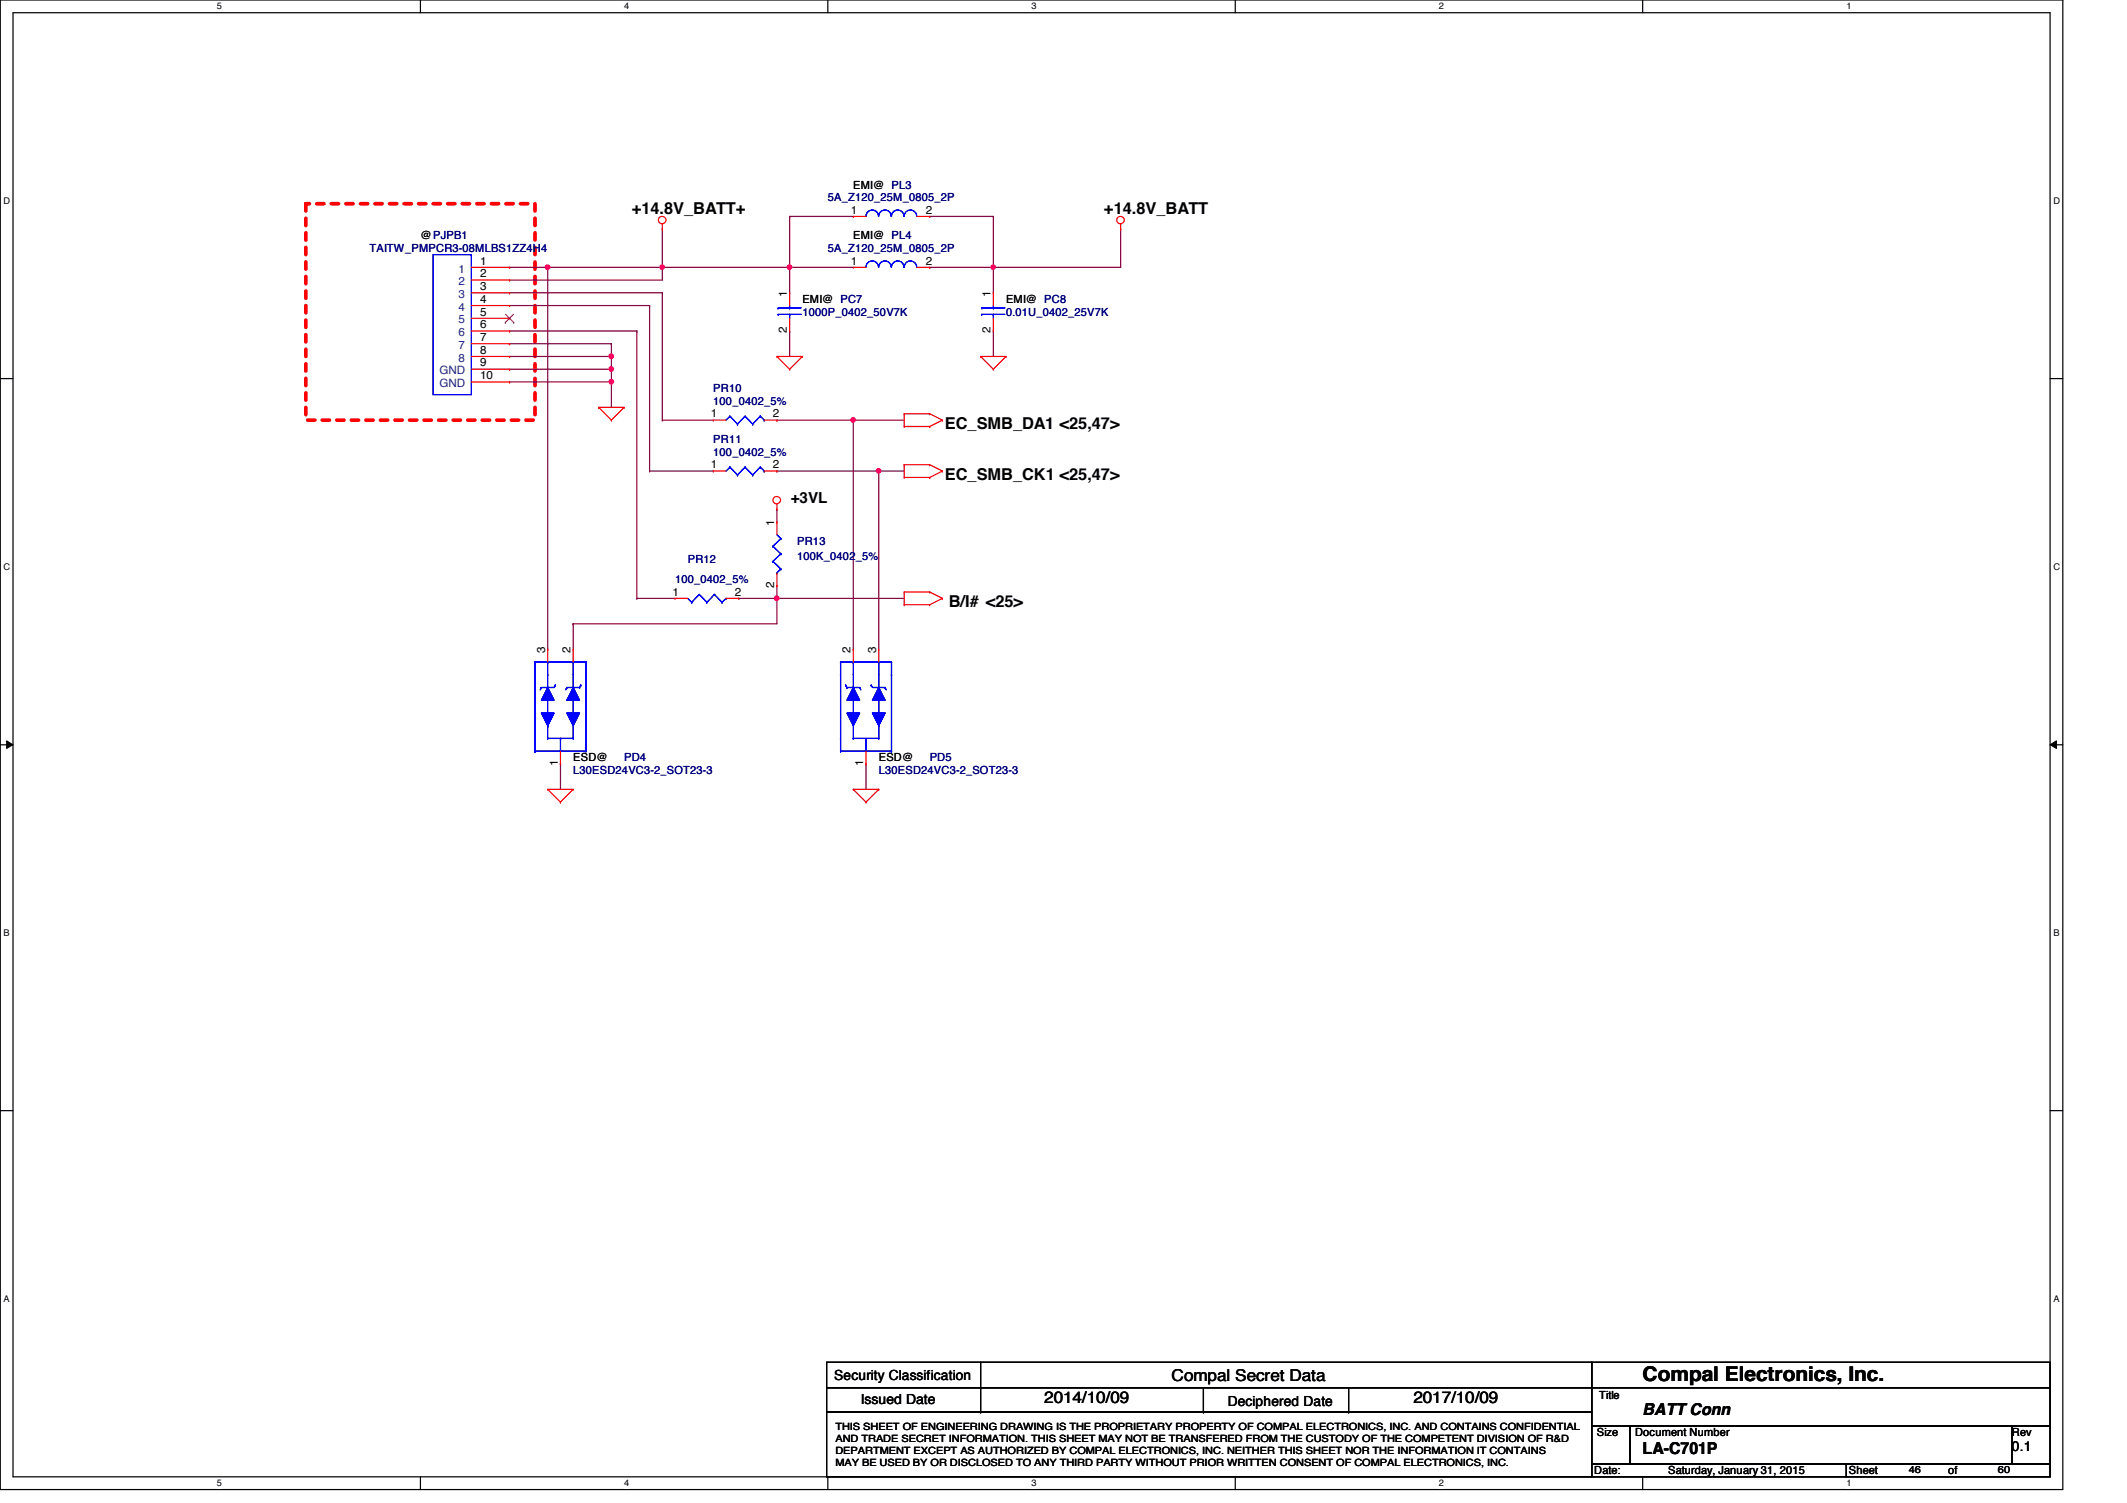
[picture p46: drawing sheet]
<svg xmlns="http://www.w3.org/2000/svg" width="297mm" height="210mm" viewBox="0 0 297 210" stroke-linecap="round" stroke-linejoin="round" font-family="sans-serif">
<defs><g id="words">
<text font-size="2.8" x="229.4" y="192.9">Compal Electronics, Inc.</text>
<g font-size="2.3">
<text x="88.2" y="29.8">+14.8V_BATT+</text>
<text x="154.2" y="29.8">+14.8V_BATT</text>
<text x="131.9" y="59.9">EC_SMB_DA1 &lt;25,47&gt;</text>
<text x="131.9" y="67">EC_SMB_CK1 &lt;25,47&gt;</text>
<text x="132.5" y="84.8">B/I# &lt;25&gt;</text>
<text x="145.8" y="195.9">2014/10/09</text>
<text x="163.6" y="192.9">Compal Secret Data</text>
<text x="197.4" y="195.9">2017/10/09</text>
<text x="229.4" y="197.7">BATT Conn</text>
<text x="229.4" y="203">LA-C701P</text>
</g>
<text font-size="2.1" x="110.4" y="70.3">+3VL</text>
<g font-size="1.9">
<text x="116.5" y="192.7">Security Classification</text>
<text x="120.2" y="196.1">Issued Date</text>
<text x="171.4" y="196.3">Deciphered Date</text>
<text x="281" y="202.7">0.1</text>
</g>
<g font-size="1.6" fill="#000080">
<text x="115.6" y="28.1">5A_Z120_25M_0805_2P</text>
<text x="51.6" y="35.2">TAITW_PMPCR3-08MLBS1ZZ4H4</text>
<text x="115.6" y="35.2">5A_Z120_25M_0805_2P</text>
<text x="112.1" y="44.1">1000P_0402_50V7K</text>
<text x="140.5" y="44.1">0.01U_0402_25V7K</text>
<text x="99.6" y="54.8">PR10</text>
<text x="99.6" y="56.6">100_0402_5%</text>
<text x="99.6" y="61.9">PR11</text>
<text x="99.6" y="63.7">100_0402_5%</text>
<text x="111.3" y="76.1">PR13</text>
<text x="94.3" y="81.4">100_0402_5%</text>
<text x="96.1" y="78.6">PR12</text>
<text x="111.3" y="78.2">100K_0402_5%</text>
<text x="87.2" y="106.3">PD4</text>
<text x="129.8" y="106.3">PD5</text>
<text x="80" y="108.1">L30ESD24VC3-2_SOT23-3</text>
<text x="122.7" y="108.1">L30ESD24VC3-2_SOT23-3</text>
</g>
<g font-size="1.6">
<text x="118.8" y="29.8">1</text>
<text x="119.2" y="26.3">EMI@ PL3</text>
<text x="129.3" y="29.8">2</text>
<text x="58.7" y="33.4">@PJPB1</text>
<text x="119.2" y="33.4">EMI@ PL4</text>
<text x="67.1" y="37">1</text>
<text x="67.1" y="40.5">3</text>
<text x="67.1" y="38.7">2</text>
<text x="109.9" y="41.4" transform="rotate(-90 109.9 41.4)">1</text>
<text x="118.8" y="37">1</text>
<text x="129.3" y="37">2</text>
<text x="138.3" y="41.4" transform="rotate(-90 138.3 41.4)">1</text>
<text x="67.1" y="42.3">4</text>
<text x="67.1" y="44.1">5</text>
<text x="67.1" y="45.8">6</text>
<text x="67.1" y="47.6">7</text>
<text x="109.9" y="46.6" transform="rotate(-90 109.9 46.6)">2</text>
<text x="112.1" y="42.3">EMI@ PC7</text>
<text x="138.3" y="46.6" transform="rotate(-90 138.3 46.6)">2</text>
<text x="140.5" y="42.3">EMI@ PC8</text>
<text x="67.1" y="49.4">8</text>
<text x="67.1" y="51.2">9</text>
<text x="67.1" y="53">10</text>
<text x="99.3" y="58.3">1</text>
<text x="107.9" y="58.3">2</text>
<text x="99.3" y="65.4">1</text>
<text x="107.9" y="65.4">2</text>
<text x="108.1" y="73.4" transform="rotate(-90 108.1 73.4)">1</text>
<text x="93.9" y="83.2">1</text>
<text x="102.6" y="83.2">2</text>
<text x="108.1" y="82.1" transform="rotate(-90 108.1 82.1)">2</text>
<text x="76.1" y="91.2" transform="rotate(-90 76.1 91.2)">3</text>
<text x="79.7" y="91.2" transform="rotate(-90 79.7 91.2)">2</text>
<text x="118.8" y="91.2" transform="rotate(-90 118.8 91.2)">2</text>
<text x="122.3" y="91.2" transform="rotate(-90 122.3 91.2)">3</text>
<text x="77.9" y="107" transform="rotate(-90 77.9 107)">1</text>
<text x="80" y="106.3">ESD@</text>
<text x="120.6" y="107" transform="rotate(-90 120.6 107)">1</text>
<text x="122.7" y="106.3">ESD@</text>
<text x="223.3" y="195.4">Title</text>
<text x="223" y="200.6">Size</text>
<text x="228.3" y="200.6">Document Number</text>
<text x="281" y="200.6">Rev</text>
<text x="222.6" y="205.9">Date:</text>
<text x="233" y="205.9">Saturday, January 31, 2015</text>
<text x="258.2" y="205.9">Sheet</text>
<text x="272.1" y="205.9">of</text>
</g>
<g font-size="1.6" fill="#004080">
<text x="64" y="38.1">1</text>
<text x="64" y="41.6">3</text>
<text x="64" y="39.8">2</text>
<text x="64" y="43.4">4</text>
<text x="64" y="45.2">5</text>
<text x="64" y="46.9">6</text>
<text x="61.4" y="52.3">GND</text>
<text x="64" y="48.7">7</text>
<text x="64" y="50.5">8</text>
<text x="61.4" y="54.1">GND</text>
</g>
<g font-size="1.4">
<text x="116.7" y="199.7">THIS SHEET OF ENGINEERING DRAWING IS THE PROPRIETARY PROPERTY OF COMPAL ELECTRONICS, INC. AND CONTAINS CONFIDENTIAL</text>
<text x="116.7" y="201.4">AND TRADE SECRET INFORMATION. THIS SHEET MAY NOT BE TRANSFERED FROM THE CUSTODY OF THE COMPETENT DIVISION OF R&amp;D</text>
<text x="116.7" y="203">DEPARTMENT EXCEPT AS AUTHORIZED BY COMPAL ELECTRONICS, INC. NEITHER THIS SHEET NOR THE INFORMATION IT CONTAINS</text>
<text x="116.7" y="204.7">MAY BE USED BY OR DISCLOSED TO ANY THIRD PARTY WITHOUT PRIOR WRITTEN CONSENT OF COMPAL ELECTRONICS, INC.</text>
<text x="266.6" y="205.8">46</text>
<text x="279" y="205.8">60</text>
</g>
<g font-size="1.3">
<text x="30.3" y="1.3">5</text>
<text x="87.2" y="1.3">4</text>
<text x="144.1" y="1.3">3</text>
<text x="201" y="1.3">2</text>
<text x="257.8" y="1.3">1</text>
<text x=".5" y="28.4">D</text>
<text x="286.8" y="28.4">D</text>
<text x=".5" y="79.5">C</text>
<text x="286.8" y="79.5">C</text>
<text x=".5" y="130.7">B</text>
<text x="286.8" y="130.7">B</text>
<text x=".5" y="181.8">A</text>
<text x="286.8" y="181.8">A</text>
<text x="30.3" y="207.6">5</text>
<text x="87.2" y="207.6">4</text>
<text x="144.1" y="207.6">3</text>
<text x="201" y="207.6">2</text>
<text x="257.8" y="207.6">1</text>
</g>
</g></defs>
<path d="M0 0h288.1v208h-288.1zM1.8 1.8h284.5v204.4h-284.5z" fill="none" stroke="#000" stroke-width=".17"/>
<g fill="#fff">
<path d="M30.3 .2h.6v1.4h-.6z"/>
<path d="M30.3 206.4h.6v1.4h-.6z"/>
</g>
<path d="M58.7 0v1.8M58.7 206.2v1.8" fill="none" stroke="#000" stroke-width=".17"/>
<g fill="#fff">
<path d="M87.2 .2h.6v1.4h-.6z"/>
<path d="M87.2 206.4h.6v1.4h-.6z"/>
</g>
<path d="M115.6 0v1.8M115.6 206.2v1.8" fill="none" stroke="#000" stroke-width=".17"/>
<g fill="#fff">
<path d="M144.1 .2h.6v1.4h-.6z"/>
<path d="M144.1 206.4h.6v1.4h-.6z"/>
</g>
<path d="M172.5 0v1.8M172.5 206.2v1.8" fill="none" stroke="#000" stroke-width=".17"/>
<g fill="#fff">
<path d="M201 .2h.6v1.4h-.6z"/>
<path d="M201 206.4h.6v1.4h-.6z"/>
</g>
<path d="M229.4 0v1.8M229.4 206.2v1.8" fill="none" stroke="#000" stroke-width=".17"/>
<g fill="#fff">
<path d="M257.8 .2h.7v1.4h-.7z"/>
<path d="M257.8 206.4h.7v1.4h-.7z"/>
<path d="M.5 27.3h.9v1.4h-.9z"/>
<path d="M286.8 27.3h.9v1.4h-.9z"/>
<path d="M.5 78.4h.9v1.4h-.9z"/>
<path d="M286.8 78.4h.9v1.4h-.9z"/>
</g>
<path d="M0 52.9h1.8M286.3 52.9h1.8" fill="none" stroke="#000" stroke-width=".17"/>
<g fill="#fff">
<path d="M.5 129.5h.8v1.4h-.8z"/>
<path d="M286.8 129.5h.8v1.4h-.8z"/>
</g>
<path d="M0 104h1.8M286.3 104h1.8" fill="none" stroke="#000" stroke-width=".17"/>
<path d="M.9 103.5l.9 .5-.9 .5zM286.3 104l.9-.5v1z" fill="#000"/>
<path d="M.9 103.5l.9 .5-.9 .5zM286.3 104l.9-.5v1z" fill="none" stroke="#000" stroke-width=".14"/>
<g fill="#fff">
<path d="M.5 180.6h.8v1.4h-.8z"/>
<path d="M286.8 180.6h.8v1.4h-.8z"/>
</g>
<path d="M0 155.1h1.8M286.3 155.1h1.8" fill="none" stroke="#000" stroke-width=".17"/>
<path d="M42.7 28.4h32v30.3h-32z" fill="none" stroke="#f00" stroke-width=".51" stroke-dasharray="1 1"/>
<g fill="none" stroke="#800040" stroke-width=".17">
<path d="M110.3 37.3h.1M110.3 30.2h.1M110.3 37.3h8.9M110.3 30.2v10.7M110.3 30.2h8.9M129.8 37.3h.1M129.8 37.3h8.9M138.7 37.3h.1M138.7 37.3v3.6M110.3 46.2h.1M110.3 46.2v3.6M138.7 46.2h.1"/>
<path d="M138.7 46.2v3.6"/>
</g>
<circle cx="110.2" cy="37.3" r=".32" fill="#f0f"/>
<circle cx="110.2" cy="37.3" r=".32" fill="none" stroke="#f0f" stroke-width=".17"/>
<path d="M129.8 30.2h.1M129.8 30.2h8.9M138.7 30.2h.1M138.7 30.2v7.1" fill="none" stroke="#800040" stroke-width=".17"/>
<circle cx="138.7" cy="37.3" r=".32" fill="#f0f"/>
<circle cx="138.7" cy="37.3" r=".32" fill="none" stroke="#f0f" stroke-width=".17"/>
<path d="M71.2 51.6h.1M71.2 51.6h14.2" fill="none" stroke="#800040" stroke-width=".17"/>
<circle cx="85.4" cy="51.5" r=".32" fill="#f0f"/>
<circle cx="85.4" cy="51.5" r=".32" fill="none" stroke="#f0f" stroke-width=".17"/>
<path d="M71.2 53.3h.1M85.4 49.8h.1M85.4 51.6h.1M85.4 49.8v3.5h-14.2M119.2 58.7h.1M119.2 58.7v32M80 87.1h.1M80 87.1v3.6M108.5 83.6h.1M108.5 83.6v3.5h-28.5" fill="none" stroke="#800040" stroke-width=".17"/>
<circle cx="119.1" cy="58.6" r=".32" fill="#f0f"/>
<circle cx="119.1" cy="58.6" r=".32" fill="none" stroke="#f0f" stroke-width=".17"/>
<path d="M108.5 58.7h.1M108.5 58.7h10.7M122.7 65.8h.1M122.7 65.8v24.9" fill="none" stroke="#800040" stroke-width=".17"/>
<circle cx="122.7" cy="65.8" r=".32" fill="#f0f"/>
<circle cx="122.7" cy="65.8" r=".32" fill="none" stroke="#f0f" stroke-width=".17"/>
<g fill="none" stroke="#800040" stroke-width=".17">
<path d="M71.2 39.1h.1M71.2 39.1h21.3M76.5 37.3h.1M76.5 37.3h16M71.2 42.7h.1M71.2 48h.1M71.2 49.8h.1M71.2 42.7h19.5M71.2 48h14.2M85.4 48h.1M85.4 48v1.8h-14.2M90.7 42.7h.1"/>
<path d="M90.7 42.7v23.1M108.5 65.8h.1M108.5 65.8h14.2"/>
</g>
<circle cx="85.4" cy="49.8" r=".32" fill="#f0f"/>
<circle cx="85.4" cy="49.8" r=".32" fill="none" stroke="#f0f" stroke-width=".17"/>
<path d="M92.5 32h.1M92.5 32v5.3" fill="none" stroke="#800040" stroke-width=".17"/>
<circle cx="92.5" cy="37.3" r=".32" fill="#f0f"/>
<circle cx="92.5" cy="37.3" r=".32" fill="none" stroke="#f0f" stroke-width=".17"/>
<path d="M85.4 53.3h.1M85.4 53.3v3.6M119.2 58.7h.1M119.2 58.7h7.1M90.7 65.8h.1M90.7 65.8h8.9M122.7 65.8h.1M122.7 65.8h3.6M120.9 106.7h.1M120.9 106.7v3.5" fill="none" stroke="#800040" stroke-width=".17"/>
<circle cx="85.4" cy="53.3" r=".32" fill="#f0f"/>
<circle cx="85.4" cy="53.3" r=".32" fill="none" stroke="#f0f" stroke-width=".17"/>
<path d="M71.2 46.2h.1M71.2 46.2h17.7M88.9 46.2h.1M88.9 46.2v37.4M108.5 83.6h.1M108.5 83.6h17.8" fill="none" stroke="#800040" stroke-width=".17"/>
<circle cx="108.5" cy="83.5" r=".32" fill="#f0f"/>
<circle cx="108.5" cy="83.5" r=".32" fill="none" stroke="#f0f" stroke-width=".17"/>
<path d="M76.5 37.3h.1M76.5 37.3v53.4M92.5 37.3h.1M92.5 37.3v1.8" fill="none" stroke="#800040" stroke-width=".17"/>
<circle cx="76.5" cy="37.3" r=".32" fill="#f0f"/>
<circle cx="76.5" cy="37.3" r=".32" fill="none" stroke="#f0f" stroke-width=".17"/>
<g fill="none" stroke="#800040" stroke-width=".17">
<path d="M71.2 37.3h.1M71.2 37.3h5.3M92.5 37.3h.1M92.5 37.3h17.8M138.7 37.3h.1M156.5 32h.1M156.5 32v5.3h-17.8M71.2 40.9h.1M71.2 40.9h21.3M92.5 40.9h.1M92.5 58.7h.1M92.5 40.9v17.8"/>
<path d="M92.5 58.7h7.1M108.5 71.1h.1M108.5 71.1v1.8M88.9 83.6h.1M88.9 83.6h5.4M103.2 83.6h.1M108.5 81.8h.1M108.5 81.8v1.8h-5.3M78.3 106.7h.1M78.3 106.7v3.5"/>
</g>
<g fill="none" stroke="#f00" stroke-width=".17">
<path d="M92.5 32h.1M92.5 31.3v.7M119.2 37.3h.1M119.2 37.3h1.7M128.1 37.3h1.7M129.8 37.3h.1M156.5 32h.1M156.5 31.3v.7M83.6 56.9h.1M83.6 56.9h3.6M83.6 56.9l1.8 1.8M85.4 58.7h.1"/>
<path d="M87.2 56.9h.1M87.2 56.9l-1.8 1.8M108.5 49.8h.1M108.5 49.8h3.6M108.5 49.8l1.8 1.8M110.3 51.6h.1M112.1 49.8h.1M112.1 49.8l-1.8 1.8M126.3 59.6h.1M126.3 57.8h.1M126.3 57.8v1.8M126.3 57.8h3.5"/>
<path d="M126.3 59.6h3.5M129.8 57.8h.1M129.8 59.6h.1M129.8 57.8l1.8 .9M131.6 58.7h.1M131.6 58.7l-1.8 .9M136.9 49.8h.1M136.9 49.8h3.6M136.9 49.8l1.8 1.8M138.7 51.6h.1M140.5 49.8h.1M140.5 49.8l-1.8 1.8"/>
<path d="M108.5 71.1h.1M108.5 70.4v.7M126.3 66.7h.1M126.3 64.9h.1M126.3 64.9h3.5M126.3 66.7h3.5M126.3 64.9v1.8M129.8 64.9h.1M129.8 66.7h.1M129.8 64.9l1.8 .9M131.6 65.8h.1M131.6 65.8l-1.8 .9"/>
<path d="M126.3 82.7h.1M126.3 84.5h.1M126.3 82.7v1.8M126.3 82.7h3.5M126.3 84.5h3.5M129.8 82.7h.1M129.8 84.5h.1M129.8 82.7l1.8 .9M131.6 83.6h.1M131.6 83.6l-1.8 .9M76.5 110.2h.1M76.5 110.2h3.5"/>
<path d="M76.5 110.2l1.8 1.8M78.3 112h.1M80 110.2h.1M80 110.2l-1.7 1.8M119.2 110.2h.1M119.2 110.2h3.5M119.2 110.2l1.7 1.8M120.9 112h.1M122.7 110.2h.1M122.7 110.2l-1.8 1.8"/>
<circle cx="92.5" cy="30.7" r=".52"/>
<circle cx="156.5" cy="30.7" r=".52"/>
<circle cx="108.5" cy="69.8" r=".52"/>
</g>
<g fill="none" stroke="#000" stroke-width=".17">
<path d="M115.4 190.2h106.9v3.6h-106.9zM115.4 193.8h106.9v3.4h-106.9zM115.4 197.2h106.9v9h-106.9zM136.9 193.8h.1M136.9 197.2h.1M136.9 190.2v7M168.1 197.2h.1M168.1 193.8v3.4M188.3 197.2h.1M188.3 193.8v3.4M222.3 190.2h64v3.6h-64zM222.3 193.8h64v5.3h-64z"/>
<path d="M222.3 199.1h5.3v5.4h-5.3zM227.6 199.1h53.4v5.4h-53.4zM281 199.1h5.3v5.4h-5.3zM222.3 204.5h35.5v1.7h-35.5zM257.8 204.5h28.5v1.7h-28.5z"/>
</g>
<path d="M120.9 37.3a.87 .87 0 0 1 .9-.9 .87 .87 0 0 1 .9 .9M122.7 37.3a.87 .87 0 0 1 .9-.9 .87 .87 0 0 1 .9 .9M124.5 37.3a.87 .87 0 0 1 .9-.9 .87 .87 0 0 1 .8 .9M126.3 37.3a.87 .87 0 0 1 .8-.9 .87 .87 0 0 1 .9 .9" fill="none" stroke="#00f" stroke-width=".17"/>
<path d="M80 96l.9 1.8h-1.7z" fill="#00f"/>
<g fill="none" stroke="#00f" stroke-width=".17">
<path d="M74.7 94.2h.1M74.7 94.2v7.1M74.7 92.5h7.1M76.5 96h.1M76.5 94.2v1.8M80 96l.9 1.8h-1.7zM80 99.6h.1M80 96h.1M80 94.2v1.8M80 97.8v1.8M81.8 94.2h.1M81.8 92.5h.1"/>
<path d="M81.8 94.2v7.1M74.7 104.9h.1M74.7 104.9h7.1M78.3 103.1h.1M78.3 103.1v1.8"/>
</g>
<path d="M76.5 96l.9 1.8h-1.8z" fill="#00f"/>
<g fill="none" stroke="#00f" stroke-width=".17">
<path d="M75.6 96h.1M75.6 96l-.2 .4M76.5 96l.9 1.8h-1.8zM76.5 99.6h.1M76.5 97.8v1.8M77.6 95.7h.1M77.6 95.7l-.2 .3h-1.8M79.2 96h.1M79.2 96h1.7M79.2 96l-.2 .4M80.9 96h.1M81.1 95.7h.1"/>
<path d="M81.1 95.7l-.2 .3M81.8 103.1h.1M81.8 101.3v1.8"/>
</g>
<path d="M75.6 99.6h1.8l-.9 1.7z" fill="#00f"/>
<path d="M75.6 99.6h1.8l-.9 1.7z" fill="none" stroke="#00f" stroke-width=".17"/>
<path d="M79.2 99.6h1.7l-.9 1.7z" fill="#00f"/>
<g fill="none" stroke="#00f" stroke-width=".17">
<path d="M74.7 92.5h.1M74.7 92.5v1.7M76.5 92.5h.1M76.5 92.5v1.7M79.2 99.6h1.7l-.9 1.7zM80 92.5h.1M80 92.5v1.7M81.8 92.5h.1M81.8 92.5v1.7M74.7 104.9h.1M74.7 101.3v3.6M76.5 103.1h.1"/>
<path d="M76.5 101.3h.1M76.5 103.1h3.5M76.5 101.3v1.8M78.3 103.1h.1M80 103.1h.1M80 101.3v1.8M81.8 104.9h.1M81.8 103.1v1.8"/>
</g>
<path d="M80 96l.9 1.8h-1.7z" fill="#00f"/>
<g fill="none" stroke="#00f" stroke-width=".17">
<path d="M74.7 94.2h.1M74.7 94.2v7.1M74.7 92.5h7.1M76.5 96h.1M76.5 94.2v1.8M80 96l.9 1.8h-1.7zM80 99.6h.1M80 96h.1M80 94.2v1.8M80 97.8v1.8M81.8 94.2h.1M81.8 92.5h.1"/>
<path d="M81.8 94.2v7.1M74.7 104.9h.1M74.7 104.9h7.1M78.3 103.1h.1M78.3 103.1v1.8"/>
</g>
<path d="M76.5 96l.9 1.8h-1.8z" fill="#00f"/>
<g fill="none" stroke="#00f" stroke-width=".17">
<path d="M75.6 96h.1M75.6 96l-.2 .4M76.5 96l.9 1.8h-1.8zM76.5 99.6h.1M76.5 97.8v1.8M77.6 95.7h.1M77.6 95.7l-.2 .3h-1.8M79.2 96h.1M79.2 96h1.7M79.2 96l-.2 .4M80.9 96h.1M81.1 95.7h.1"/>
<path d="M81.1 95.7l-.2 .3M81.8 103.1h.1M81.8 101.3v1.8"/>
</g>
<path d="M75.6 99.6h1.8l-.9 1.7z" fill="#00f"/>
<path d="M75.6 99.6h1.8l-.9 1.7z" fill="none" stroke="#00f" stroke-width=".17"/>
<path d="M79.2 99.6h1.7l-.9 1.7z" fill="#00f"/>
<g fill="none" stroke="#00f" stroke-width=".17">
<path d="M60.5 35.6h5.3v19.5h-5.3zM101.9 58.1h.1M101.9 58.1l-.5 .6M101.9 58.1l1.1 1.1M103 59.2h.1M104.1 58.1h.1M104.1 58.1l-1.1 1.1M104.1 58.1l1 1.1M105.1 59.2h.1M106.2 58.1h.1M106.2 58.1l-1.1 1.1M106.2 58.1l.5 .6"/>
<path d="M106.7 58.7h.1M108.7 43.9h.1M108.7 43h.1M108.7 43.9h3.2M108.7 43h3.2M110.3 43h.1M110.3 43.9h.1M110.3 42.7v.3M110.3 43.9v.5M74.7 92.5h.1M74.7 92.5v1.7M76.5 92.5h.1"/>
<path d="M76.5 92.5v1.7M79.2 99.6h1.7l-.9 1.7zM80 92.5h.1M80 92.5v1.7M81.8 92.5h.1M81.8 92.5v1.7M74.7 104.9h.1M74.7 101.3v3.6M76.5 103.1h.1M76.5 101.3h.1M76.5 103.1h3.5M76.5 101.3v1.8"/>
<path d="M78.3 103.1h.1M80 103.1h.1M80 101.3v1.8M81.8 104.9h.1M81.8 103.1v1.8"/>
</g>
<g fill="none" stroke="#f00" stroke-width=".17">
<path d="M65.8 37.3h5.4M65.8 39.1h5.4M71.2 37.3h.1M71.2 39.1h.1M65.8 40.9h5.4M65.8 42.7h5.4M65.8 44.4h5.4M65.8 46.2h5.4M65.8 48h5.4M65.8 49.8h5.4M65.8 51.6h5.4M65.8 53.3h5.4"/>
<path d="M71.2 40.9h.1M71.2 42.7h.1M71.2 44.4h.1M71.2 46.2h.1M71.2 48h.1M71.2 49.8h.1M71.2 51.6h.1M71.2 53.3h.1M99.6 58.7h.1M99.6 58.7h1.8M106.7 58.7h1.8M108.5 58.7h.1"/>
<path d="M110.3 40.9h.1M110.3 46.2h.1M110.3 40.9v1.8M110.3 44.4v1.8M76.5 90.7h.1M76.5 90.7v1.8M80 90.7h.1M80 90.7v1.8M78.3 106.7h.1M78.3 104.9v1.8"/>
</g>
<path d="M70.6 45h.1M70.6 43.9l1.2 1.1M71.7 43.9l-1.1 1.1M71.8 45h.1" fill="none" stroke="#804000" stroke-width=".14"/>
<path d="M119.2 96l.9 1.8h-1.8z" fill="#00f"/>
<g fill="none" stroke="#00f" stroke-width=".17">
<path d="M117.4 94.2h.1M117.4 92.5h.1M117.4 94.2v7.1M117.4 92.5h7.1M119.2 96l.9 1.8h-1.8zM119.2 99.6h.1M119.2 96h.1M119.2 94.2v1.8M119.2 97.8v1.8M122.7 96h.1M122.7 94.2v1.8M124.5 94.2h.1"/>
<path d="M124.5 94.2v7.1M117.4 104.9h7.1M120.9 103.1h.1M120.9 103.1v1.8M124.5 104.9h.1"/>
</g>
<path d="M122.7 96l.9 1.8h-1.8z" fill="#00f"/>
<g fill="none" stroke="#00f" stroke-width=".17">
<path d="M118.1 95.7h.1M118.1 95.7l.2 .3M118.3 96h.1M118.3 96h1.8M120.1 96h.1M120.1 96l.1 .4M121.7 95.7h.1M121.7 95.7l.1 .3h1.8M122.7 96l.9 1.8h-1.8zM122.7 99.6h.1M122.7 97.8v1.8M123.6 96h.1"/>
<path d="M123.6 96l.2 .4M117.4 103.1h.1M117.4 101.3v1.8"/>
</g>
<path d="M121.8 99.6h1.8l-.9 1.7z" fill="#00f"/>
<path d="M121.8 99.6h1.8l-.9 1.7z" fill="none" stroke="#00f" stroke-width=".17"/>
<path d="M118.3 99.6h1.8l-.9 1.7z" fill="#00f"/>
<g fill="none" stroke="#00f" stroke-width=".17">
<path d="M117.4 92.5h.1M117.4 92.5v1.7M118.3 99.6h1.8l-.9 1.7zM119.2 92.5h.1M119.2 92.5v1.7M122.7 92.5h.1M122.7 92.5v1.7M124.5 92.5h.1M124.5 92.5v1.7M117.4 104.9h.1M117.4 103.1v1.8M119.2 103.1h.1"/>
<path d="M119.2 103.1h3.5M119.2 101.3v1.8M120.9 103.1h.1M122.7 103.1h.1M122.7 101.3h.1M122.7 101.3v1.8M124.5 104.9h.1M124.5 101.3v3.6"/>
</g>
<path d="M119.2 96l.9 1.8h-1.8z" fill="#00f"/>
<g fill="none" stroke="#00f" stroke-width=".17">
<path d="M117.4 94.2h.1M117.4 92.5h.1M117.4 94.2v7.1M117.4 92.5h7.1M119.2 96l.9 1.8h-1.8zM119.2 99.6h.1M119.2 96h.1M119.2 94.2v1.8M119.2 97.8v1.8M122.7 96h.1M122.7 94.2v1.8M124.5 94.2h.1"/>
<path d="M124.5 94.2v7.1M117.4 104.9h7.1M120.9 103.1h.1M120.9 103.1v1.8M124.5 104.9h.1"/>
</g>
<path d="M122.7 96l.9 1.8h-1.8z" fill="#00f"/>
<g fill="none" stroke="#00f" stroke-width=".17">
<path d="M118.1 95.7h.1M118.1 95.7l.2 .3M118.3 96h.1M118.3 96h1.8M120.1 96h.1M120.1 96l.1 .4M121.7 95.7h.1M121.7 95.7l.1 .3h1.8M122.7 96l.9 1.8h-1.8zM122.7 99.6h.1M122.7 97.8v1.8M123.6 96h.1"/>
<path d="M123.6 96l.2 .4M117.4 103.1h.1M117.4 101.3v1.8"/>
</g>
<path d="M121.8 99.6h1.8l-.9 1.7z" fill="#00f"/>
<path d="M121.8 99.6h1.8l-.9 1.7z" fill="none" stroke="#00f" stroke-width=".17"/>
<path d="M118.3 99.6h1.8l-.9 1.7z" fill="#00f"/>
<g fill="none" stroke="#00f" stroke-width=".17">
<path d="M120.9 30.2a.87 .87 0 0 1 .9-.9 .87 .87 0 0 1 .9 .9M122.7 30.2a.87 .87 0 0 1 .9-.9 .87 .87 0 0 1 .9 .9M124.5 30.2a.87 .87 0 0 1 .9-.9 .87 .87 0 0 1 .8 .9M126.3 30.2a.87 .87 0 0 1 .8-.9 .87 .87 0 0 1 .9 .9M137.1 43.9h.1M137.1 43h.1M137.1 43.9h3.2M137.1 43h3.2M138.7 43h.1M138.7 43.9h.1M138.7 42.7v.3M138.7 43.9v.5"/>
<path d="M101.9 65.2h.1M101.9 65.2l-.5 .6M101.9 65.2l1.1 1.1M103 66.3h.1M104.1 65.2h.1M104.1 65.2l-1.1 1.1M104.1 65.2l1 1.1M105.1 66.3h.1M106.2 65.2h.1M106.2 65.2l-1.1 1.1M106.2 65.2l.5 .6M106.7 65.8h.1"/>
<path d="M107.9 76.3h.1M107.9 78.4h.1M107.9 76.3l1.1 1M107.9 78.4l1.1 1.1M108.5 74.7l.5 .5M109 75.2h.1M109 77.3h.1M109 79.5h.1M109 75.2l-1.1 1.1M109 77.3l-1.1 1.1M109 79.5l-.5 .5M96.1 83.6l.5 .5"/>
<path d="M96.6 84.1h.1M97.7 83h.1M97.7 83l-1.1 1.1M97.7 83l1 1.1M98.7 84.1h.1M99.8 83h.1M99.8 83l-1.1 1.1M99.8 83l1 1.1M100.8 84.1h.1M101.4 83.6h.1M101.4 83.6l-.6 .5M108.5 80h.1"/>
<path d="M117.4 92.5h.1M117.4 92.5v1.7M118.3 99.6h1.8l-.9 1.7zM119.2 92.5h.1M119.2 92.5v1.7M122.7 92.5h.1M122.7 92.5v1.7M124.5 92.5h.1M124.5 92.5v1.7M117.4 104.9h.1M117.4 103.1v1.8M119.2 103.1h.1"/>
<path d="M119.2 103.1h3.5M119.2 101.3v1.8M120.9 103.1h.1M122.7 103.1h.1M122.7 101.3h.1M122.7 101.3v1.8M124.5 104.9h.1M124.5 101.3v3.6"/>
</g>
<g fill="none" stroke="#f00" stroke-width=".17">
<path d="M119.2 30.2h.1M119.2 30.2h1.7M128.1 30.2h1.7M129.8 30.2h.1M138.7 40.9h.1M138.7 46.2h.1M138.7 40.9v1.8M138.7 44.4v1.8M99.6 65.8h.1M99.6 65.8h1.8M106.7 65.8h1.8M108.5 65.8h.1"/>
<path d="M108.5 72.9h.1M108.5 72.9v1.8M94.3 83.6h.1M94.3 83.6h1.8M101.4 83.6h1.8M103.2 83.6h.1M108.5 81.8h.1M108.5 80v1.8M119.2 90.7h.1M119.2 90.7v1.8M122.7 90.7h.1M122.7 90.7v1.8"/>
<path d="M120.9 106.7h.1M120.9 104.9v1.8"/>
</g>
<circle cx="110.2" cy="37.3" r=".32" fill="#f0f"/>
<circle cx="110.2" cy="37.3" r=".32" fill="none" stroke="#f0f" stroke-width=".17"/>
<circle cx="138.7" cy="37.3" r=".32" fill="#f0f"/>
<circle cx="138.7" cy="37.3" r=".32" fill="none" stroke="#f0f" stroke-width=".17"/>
<circle cx="85.4" cy="51.5" r=".32" fill="#f0f"/>
<circle cx="85.4" cy="51.5" r=".32" fill="none" stroke="#f0f" stroke-width=".17"/>
<circle cx="119.1" cy="58.6" r=".32" fill="#f0f"/>
<circle cx="119.1" cy="58.6" r=".32" fill="none" stroke="#f0f" stroke-width=".17"/>
<circle cx="122.7" cy="65.8" r=".32" fill="#f0f"/>
<circle cx="122.7" cy="65.8" r=".32" fill="none" stroke="#f0f" stroke-width=".17"/>
<circle cx="85.4" cy="49.8" r=".32" fill="#f0f"/>
<circle cx="85.4" cy="49.8" r=".32" fill="none" stroke="#f0f" stroke-width=".17"/>
<circle cx="92.5" cy="37.3" r=".32" fill="#f0f"/>
<circle cx="92.5" cy="37.3" r=".32" fill="none" stroke="#f0f" stroke-width=".17"/>
<circle cx="85.4" cy="53.3" r=".32" fill="#f0f"/>
<circle cx="85.4" cy="53.3" r=".32" fill="none" stroke="#f0f" stroke-width=".17"/>
<circle cx="108.5" cy="83.5" r=".32" fill="#f0f"/>
<circle cx="108.5" cy="83.5" r=".32" fill="none" stroke="#f0f" stroke-width=".17"/>
<circle cx="76.5" cy="37.3" r=".32" fill="#f0f"/>
<circle cx="76.5" cy="37.3" r=".32" fill="none" stroke="#f0f" stroke-width=".17"/>
<use href="#words"/>
</svg>
